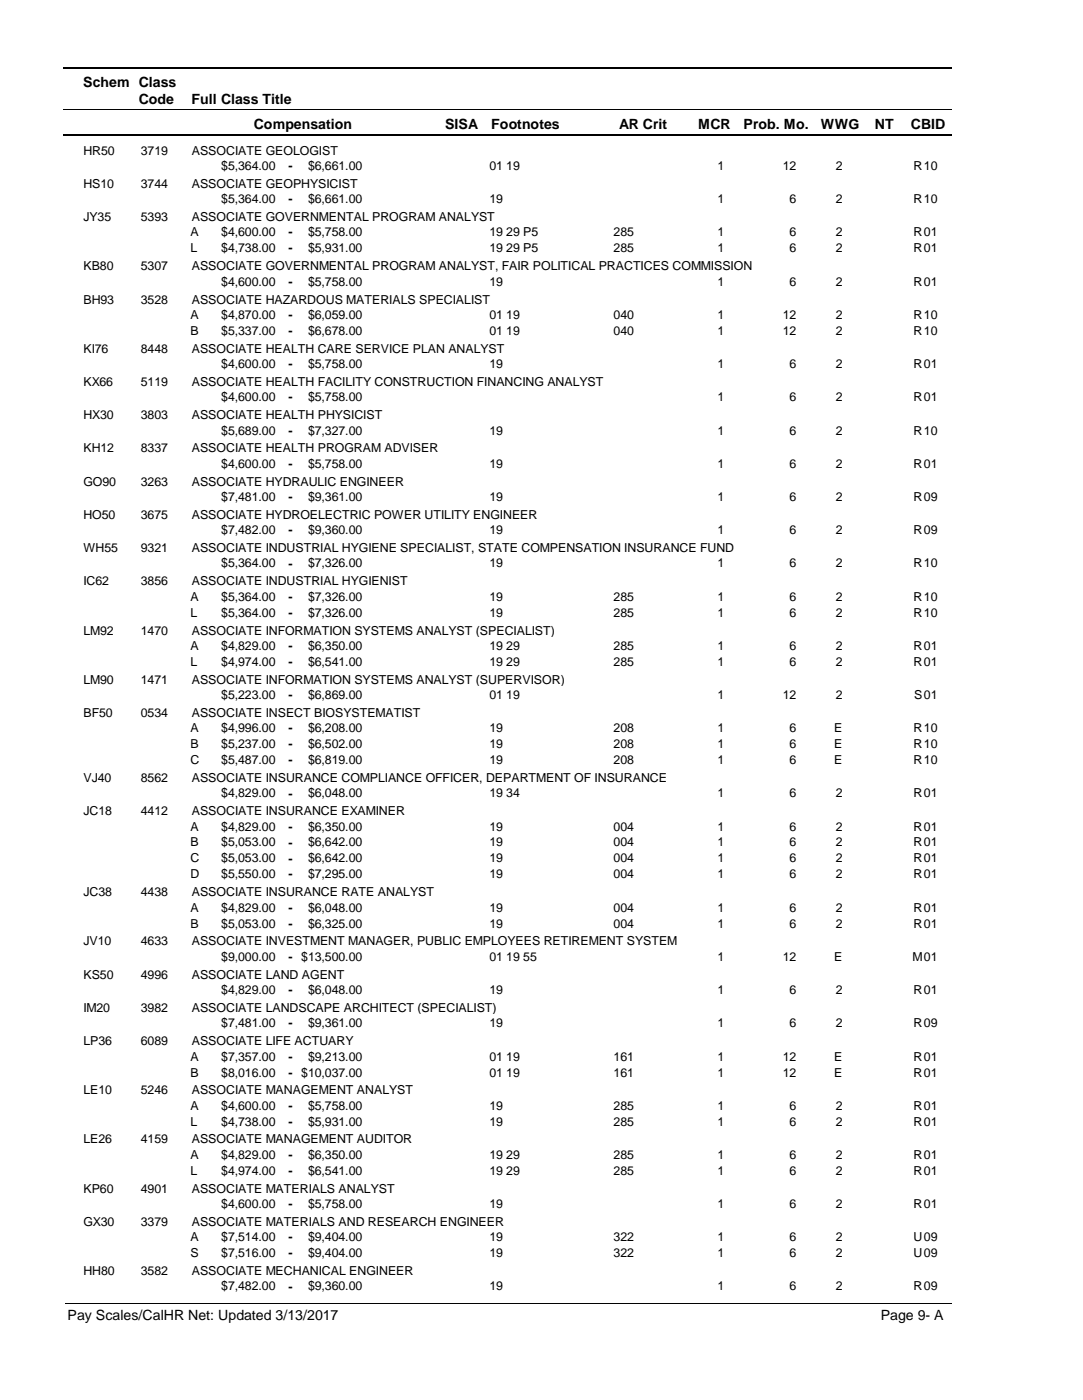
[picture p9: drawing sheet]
<svg xmlns="http://www.w3.org/2000/svg" width="216mm" height="279mm" viewBox="0 0 216 279" stroke-linecap="round" stroke-linejoin="round" font-family="sans-serif">
<defs><g id="words">
<g font-size="2.8">
<text x="16.6" y="17.3">Schem Class</text>
<text x="27.7" y="20.7">Code</text>
<text x="38.2" y="20.7">Full Class Title</text>
<text x="50.6" y="25.7">Compensation</text>
<text x="88.7" y="25.7">SISA</text>
<text x="98" y="25.7">Footnotes</text>
<text x="123.5" y="25.7">AR Crit</text>
<text x="139.2" y="25.7">MCR</text>
<text x="148.3" y="25.7">Prob. Mo.</text>
<text x="163.7" y="25.7">WWG</text>
<text x="174.5" y="25.7">NT</text>
<text x="181.6" y="25.7">CBID</text>
<text x="13.5" y="263.5">Pay Scales/CalHR Net: Updated 3/13/2017</text>
<text x="175.6" y="263.5">Page 9- A</text>
</g>
<g font-size="2.5">
<text x="16.6" y="30.8">HR50</text>
<text x="28.1" y="30.8">3719</text>
<text x="38.2" y="30.8">ASSOCIATE GEOLOGIST</text>
<text x="44.1" y="33.9">$5,364.00</text>
<text x="57.5" y="33.9">-</text>
<text x="61.4" y="33.9">$6,661.00</text>
<text x="97.6" y="33.9">01 19</text>
<text x="143.1" y="33.9">1</text>
<text x="156.1" y="33.9">12</text>
<text x="166.6" y="33.9">2</text>
<text x="182.2" y="33.9">R</text>
<text x="184.2" y="33.9">10</text>
<text x="16.6" y="37.5">HS10</text>
<text x="28.1" y="37.5">3744</text>
<text x="38.2" y="37.5">ASSOCIATE GEOPHYSICIST</text>
<text x="44.1" y="40.6">$5,364.00</text>
<text x="57.5" y="40.6">-</text>
<text x="61.4" y="40.6">$6,661.00</text>
<text x="97.6" y="40.6">19</text>
<text x="143.1" y="40.6">1</text>
<text x="157.5" y="40.6">6</text>
<text x="166.6" y="40.6">2</text>
<text x="182.2" y="40.6">R</text>
<text x="184.2" y="40.6">10</text>
<text x="16.6" y="44.1">JY35</text>
<text x="28.1" y="44.1">5393</text>
<text x="38" y="47.2">A</text>
<text x="38.2" y="44.1">ASSOCIATE GOVERNMENTAL PROGRAM ANALYST</text>
<text x="44.1" y="47.2">$4,600.00</text>
<text x="57.5" y="47.2">-</text>
<text x="61.4" y="47.2">$5,758.00</text>
<text x="97.6" y="47.2">19 29 P5</text>
<text x="122.4" y="47.2">285</text>
<text x="143.1" y="47.2">1</text>
<text x="157.5" y="47.2">6</text>
<text x="166.6" y="47.2">2</text>
<text x="182.2" y="47.2">R</text>
<text x="184.2" y="47.2">01</text>
<text x="16.6" y="53.9">KB80</text>
<text x="28.1" y="53.9">5307</text>
<text x="38" y="50.3">L</text>
<text x="38.2" y="53.9">ASSOCIATE GOVERNMENTAL PROGRAM ANALYST, FAIR POLITICAL PRACTICES COMMISSION</text>
<text x="44.1" y="50.3">$4,738.00</text>
<text x="57.5" y="50.4">-</text>
<text x="61.4" y="50.3">$5,931.00</text>
<text x="97.6" y="50.3">19 29 P5</text>
<text x="122.4" y="50.3">285</text>
<text x="143.1" y="50.3">1</text>
<text x="157.5" y="50.3">6</text>
<text x="166.6" y="50.3">2</text>
<text x="182.2" y="50.3">R</text>
<text x="184.2" y="50.3">01</text>
<text x="44.1" y="57">$4,600.00</text>
<text x="57.5" y="57">-</text>
<text x="61.4" y="57">$5,758.00</text>
<text x="97.6" y="57">19</text>
<text x="143.1" y="57">1</text>
<text x="157.5" y="57">6</text>
<text x="166.6" y="57">2</text>
<text x="182.2" y="57">R</text>
<text x="184.2" y="57">01</text>
<text x="16.6" y="60.6">BH93</text>
<text x="28.1" y="60.6">3528</text>
<text x="38" y="63.6">A</text>
<text x="38.2" y="60.6">ASSOCIATE HAZARDOUS MATERIALS SPECIALIST</text>
<text x="44.1" y="63.6">$4,870.00</text>
<text x="57.5" y="63.7">-</text>
<text x="61.4" y="63.6">$6,059.00</text>
<text x="97.6" y="63.6">01 19</text>
<text x="122.4" y="63.6">040</text>
<text x="143.1" y="63.6">1</text>
<text x="156.1" y="63.6">12</text>
<text x="166.6" y="63.6">2</text>
<text x="182.2" y="63.6">R</text>
<text x="184.2" y="63.6">10</text>
<text x="16.6" y="70.4">KI76</text>
<text x="28.1" y="70.4">8448</text>
<text x="38" y="66.8">B</text>
<text x="38.2" y="70.4">ASSOCIATE HEALTH CARE SERVICE PLAN ANALYST</text>
<text x="44.1" y="66.8">$5,337.00</text>
<text x="57.5" y="66.9">-</text>
<text x="61.4" y="66.8">$6,678.00</text>
<text x="97.6" y="66.8">01 19</text>
<text x="122.4" y="66.8">040</text>
<text x="143.1" y="66.8">1</text>
<text x="156.1" y="66.8">12</text>
<text x="166.6" y="66.8">2</text>
<text x="182.2" y="66.8">R</text>
<text x="184.2" y="66.8">10</text>
<text x="16.6" y="77">KX66</text>
<text x="28.1" y="77">5119</text>
<text x="38.2" y="77">ASSOCIATE HEALTH FACILITY CONSTRUCTION FINANCING ANALYST</text>
<text x="44.1" y="73.4">$4,600.00</text>
<text x="57.5" y="73.5">-</text>
<text x="61.4" y="73.4">$5,758.00</text>
<text x="97.6" y="73.4">19</text>
<text x="143.1" y="73.4">1</text>
<text x="157.5" y="73.4">6</text>
<text x="166.6" y="73.4">2</text>
<text x="182.2" y="73.4">R</text>
<text x="184.2" y="73.4">01</text>
<text x="16.6" y="83.7">HX30</text>
<text x="28.1" y="83.7">3803</text>
<text x="38.2" y="83.7">ASSOCIATE HEALTH PHYSICIST</text>
<text x="44.1" y="80.1">$4,600.00</text>
<text x="57.5" y="80.1">-</text>
<text x="61.4" y="80.1">$5,758.00</text>
<text x="143.1" y="80.1">1</text>
<text x="157.5" y="80.1">6</text>
<text x="166.6" y="80.1">2</text>
<text x="182.2" y="80.1">R</text>
<text x="184.2" y="80.1">01</text>
<text x="44.1" y="86.7">$5,689.00</text>
<text x="57.5" y="86.8">-</text>
<text x="61.4" y="86.7">$7,327.00</text>
<text x="97.6" y="86.7">19</text>
<text x="143.1" y="86.7">1</text>
<text x="157.5" y="86.7">6</text>
<text x="166.6" y="86.7">2</text>
<text x="182.2" y="86.7">R</text>
<text x="184.2" y="86.7">10</text>
<text x="16.6" y="90.3">KH12</text>
<text x="28.1" y="90.3">8337</text>
<text x="38.2" y="90.3">ASSOCIATE HEALTH PROGRAM ADVISER</text>
<text x="44.1" y="93.3">$4,600.00</text>
<text x="57.5" y="93.4">-</text>
<text x="61.4" y="93.3">$5,758.00</text>
<text x="97.6" y="93.3">19</text>
<text x="143.1" y="93.3">1</text>
<text x="157.5" y="93.3">6</text>
<text x="166.6" y="93.3">2</text>
<text x="182.2" y="93.3">R</text>
<text x="184.2" y="93.3">01</text>
<text x="16.6" y="96.9">GO90</text>
<text x="28.1" y="96.9">3263</text>
<text x="38.2" y="96.9">ASSOCIATE HYDRAULIC ENGINEER</text>
<text x="44.1" y="100">$7,481.00</text>
<text x="57.5" y="100">-</text>
<text x="61.4" y="100">$9,361.00</text>
<text x="97.6" y="100">19</text>
<text x="143.1" y="100">1</text>
<text x="157.5" y="100">6</text>
<text x="166.6" y="100">2</text>
<text x="182.2" y="100">R</text>
<text x="184.2" y="100">09</text>
<text x="16.6" y="103.6">HO50</text>
<text x="28.1" y="103.6">3675</text>
<text x="38.2" y="103.6">ASSOCIATE HYDROELECTRIC POWER UTILITY ENGINEER</text>
<text x="44.1" y="106.6">$7,482.00</text>
<text x="57.5" y="106.7">-</text>
<text x="61.4" y="106.6">$9,360.00</text>
<text x="97.6" y="106.6">19</text>
<text x="143.1" y="106.6">1</text>
<text x="157.5" y="106.6">6</text>
<text x="166.6" y="106.6">2</text>
<text x="182.2" y="106.6">R</text>
<text x="184.2" y="106.6">09</text>
<text x="16.6" y="110.2">WH55</text>
<text x="28.1" y="110.2">9321</text>
<text x="38.2" y="110.2">ASSOCIATE INDUSTRIAL HYGIENE SPECIALIST, STATE COMPENSATION INSURANCE FUND</text>
<text x="44.1" y="113.2">$5,364.00</text>
<text x="57.5" y="113.3">-</text>
<text x="61.4" y="113.2">$7,326.00</text>
<text x="97.6" y="113.2">19</text>
<text x="143.1" y="113.2">1</text>
<text x="157.5" y="113.2">6</text>
<text x="166.6" y="113.2">2</text>
<text x="182.2" y="113.2">R</text>
<text x="184.2" y="113.2">10</text>
<text x="16.6" y="116.8">IC62</text>
<text x="28.1" y="116.8">3856</text>
<text x="38" y="119.9">A</text>
<text x="38.2" y="116.8">ASSOCIATE INDUSTRIAL HYGIENIST</text>
<text x="44.1" y="119.9">$5,364.00</text>
<text x="57.5" y="119.9">-</text>
<text x="61.4" y="119.9">$7,326.00</text>
<text x="97.6" y="119.9">19</text>
<text x="122.4" y="119.9">285</text>
<text x="143.1" y="119.9">1</text>
<text x="157.5" y="119.9">6</text>
<text x="166.6" y="119.9">2</text>
<text x="182.2" y="119.9">R</text>
<text x="184.2" y="119.9">10</text>
<text x="38" y="123.1">L</text>
<text x="44.1" y="123.1">$5,364.00</text>
<text x="57.5" y="123.1">-</text>
<text x="61.4" y="123.1">$7,326.00</text>
<text x="97.6" y="123.1">19</text>
<text x="122.4" y="123.1">285</text>
<text x="143.1" y="123.1">1</text>
<text x="157.5" y="123.1">6</text>
<text x="166.6" y="123.1">2</text>
<text x="182.2" y="123.1">R</text>
<text x="184.2" y="123.1">10</text>
<text x="16.6" y="126.7">LM92</text>
<text x="28.1" y="126.7">1470</text>
<text x="38" y="129.7">A</text>
<text x="38.2" y="126.7">ASSOCIATE INFORMATION SYSTEMS ANALYST (SPECIALIST)</text>
<text x="44.1" y="129.7">$4,829.00</text>
<text x="57.5" y="129.8">-</text>
<text x="61.4" y="129.7">$6,350.00</text>
<text x="97.6" y="129.7">19 29</text>
<text x="122.4" y="129.7">285</text>
<text x="143.1" y="129.7">1</text>
<text x="157.5" y="129.7">6</text>
<text x="166.6" y="129.7">2</text>
<text x="182.2" y="129.7">R</text>
<text x="184.2" y="129.7">01</text>
<text x="16.6" y="136.5">LM90</text>
<text x="28.1" y="136.5">1471</text>
<text x="38" y="132.9">L</text>
<text x="38.2" y="136.5">ASSOCIATE INFORMATION SYSTEMS ANALYST (SUPERVISOR)</text>
<text x="44.1" y="132.9">$4,974.00</text>
<text x="57.5" y="132.9">-</text>
<text x="61.4" y="132.9">$6,541.00</text>
<text x="97.6" y="132.9">19 29</text>
<text x="122.4" y="132.9">285</text>
<text x="143.1" y="132.9">1</text>
<text x="157.5" y="132.9">6</text>
<text x="166.6" y="132.9">2</text>
<text x="182.2" y="132.9">R</text>
<text x="184.2" y="132.9">01</text>
<text x="16.6" y="143.1">BF50</text>
<text x="28.1" y="143.1">0534</text>
<text x="38.2" y="143.1">ASSOCIATE INSECT BIOSYSTEMATIST</text>
<text x="44.1" y="139.5">$5,223.00</text>
<text x="57.5" y="139.5">-</text>
<text x="61.4" y="139.5">$6,869.00</text>
<text x="97.6" y="139.5">01 19</text>
<text x="143.1" y="139.5">1</text>
<text x="156.1" y="139.5">12</text>
<text x="166.6" y="139.5">2</text>
<text x="182.3" y="139.5">S</text>
<text x="184.2" y="139.5">01</text>
<text x="38" y="146.2">A</text>
<text x="38" y="149.3">B</text>
<text x="44.1" y="146.2">$4,996.00</text>
<text x="44.1" y="149.3">$5,237.00</text>
<text x="57.5" y="146.2">-</text>
<text x="57.5" y="149.4">-</text>
<text x="61.4" y="146.2">$6,208.00</text>
<text x="61.4" y="149.3">$6,502.00</text>
<text x="97.6" y="146.2">19</text>
<text x="97.6" y="149.3">19</text>
<text x="122.4" y="146.2">208</text>
<text x="122.4" y="149.3">208</text>
<text x="143.1" y="146.2">1</text>
<text x="143.1" y="149.3">1</text>
<text x="157.5" y="146.2">6</text>
<text x="157.5" y="149.3">6</text>
<text x="166.3" y="146.2">E</text>
<text x="166.3" y="149.3">E</text>
<text x="182.2" y="146.2">R</text>
<text x="182.2" y="149.3">R</text>
<text x="184.2" y="146.2">10</text>
<text x="184.2" y="149.3">10</text>
<text x="38" y="152.5">C</text>
<text x="44.1" y="152.5">$5,487.00</text>
<text x="57.5" y="152.5">-</text>
<text x="61.4" y="152.5">$6,819.00</text>
<text x="97.6" y="152.5">19</text>
<text x="122.4" y="152.5">208</text>
<text x="143.1" y="152.5">1</text>
<text x="157.5" y="152.5">6</text>
<text x="166.3" y="152.5">E</text>
<text x="182.2" y="152.5">R</text>
<text x="184.2" y="152.5">10</text>
<text x="16.6" y="156.1">VJ40</text>
<text x="28.1" y="156.1">8562</text>
<text x="38.2" y="156.1">ASSOCIATE INSURANCE COMPLIANCE OFFICER, DEPARTMENT OF INSURANCE</text>
<text x="44.1" y="159.2">$4,829.00</text>
<text x="57.5" y="159.2">-</text>
<text x="61.4" y="159.2">$6,048.00</text>
<text x="97.6" y="159.2">19 34</text>
<text x="143.1" y="159.2">1</text>
<text x="157.5" y="159.2">6</text>
<text x="166.6" y="159.2">2</text>
<text x="182.2" y="159.2">R</text>
<text x="184.2" y="159.2">01</text>
<text x="16.6" y="162.7">JC18</text>
<text x="28.1" y="162.7">4412</text>
<text x="38" y="165.8">A</text>
<text x="38.2" y="162.7">ASSOCIATE INSURANCE EXAMINER</text>
<text x="44.1" y="165.8">$4,829.00</text>
<text x="57.5" y="165.8">-</text>
<text x="61.4" y="165.8">$6,350.00</text>
<text x="97.6" y="165.8">19</text>
<text x="122.4" y="165.8">004</text>
<text x="143.1" y="165.8">1</text>
<text x="157.5" y="165.8">6</text>
<text x="166.6" y="165.8">2</text>
<text x="182.2" y="165.8">R</text>
<text x="184.2" y="165.8">01</text>
<text x="38" y="168.9">B</text>
<text x="38" y="172.1">C</text>
<text x="44.1" y="168.9">$5,053.00</text>
<text x="44.1" y="172.1">$5,053.00</text>
<text x="57.5" y="169">-</text>
<text x="57.5" y="172.2">-</text>
<text x="61.4" y="168.9">$6,642.00</text>
<text x="61.4" y="172.1">$6,642.00</text>
<text x="97.6" y="168.9">19</text>
<text x="97.6" y="172.1">19</text>
<text x="122.4" y="168.9">004</text>
<text x="122.4" y="172.1">004</text>
<text x="143.1" y="168.9">1</text>
<text x="143.1" y="172.1">1</text>
<text x="157.5" y="168.9">6</text>
<text x="157.5" y="172.1">6</text>
<text x="166.6" y="168.9">2</text>
<text x="166.6" y="172.1">2</text>
<text x="182.2" y="168.9">R</text>
<text x="182.2" y="172.1">R</text>
<text x="184.2" y="168.9">01</text>
<text x="184.2" y="172.1">01</text>
<text x="16.6" y="178.9">JC38</text>
<text x="28.1" y="178.9">4438</text>
<text x="38" y="175.3">D</text>
<text x="38.2" y="178.9">ASSOCIATE INSURANCE RATE ANALYST</text>
<text x="44.1" y="175.3">$5,550.00</text>
<text x="57.5" y="175.3">-</text>
<text x="61.4" y="175.3">$7,295.00</text>
<text x="97.6" y="175.3">19</text>
<text x="122.4" y="175.3">004</text>
<text x="143.1" y="175.3">1</text>
<text x="157.5" y="175.3">6</text>
<text x="166.6" y="175.3">2</text>
<text x="182.2" y="175.3">R</text>
<text x="184.2" y="175.3">01</text>
<text x="38" y="181.9">A</text>
<text x="38" y="185.1">B</text>
<text x="44.1" y="181.9">$4,829.00</text>
<text x="44.1" y="185.1">$5,053.00</text>
<text x="57.5" y="182">-</text>
<text x="57.5" y="185.2">-</text>
<text x="61.4" y="181.9">$6,048.00</text>
<text x="61.4" y="185.1">$6,325.00</text>
<text x="97.6" y="181.9">19</text>
<text x="97.6" y="185.1">19</text>
<text x="122.4" y="181.9">004</text>
<text x="122.4" y="185.1">004</text>
<text x="143.1" y="181.9">1</text>
<text x="143.1" y="185.1">1</text>
<text x="157.5" y="181.9">6</text>
<text x="157.5" y="185.1">6</text>
<text x="166.6" y="181.9">2</text>
<text x="166.6" y="185.1">2</text>
<text x="182.2" y="181.9">R</text>
<text x="182.2" y="185.1">R</text>
<text x="184.2" y="181.9">01</text>
<text x="184.2" y="185.1">01</text>
<text x="16.6" y="188.7">JV10</text>
<text x="28.1" y="188.7">4633</text>
<text x="38.2" y="188.7">ASSOCIATE INVESTMENT MANAGER, PUBLIC EMPLOYEES RETIREMENT SYSTEM</text>
<text x="44.1" y="191.8">$9,000.00</text>
<text x="57.5" y="191.8">-</text>
<text x="60.1" y="191.8">$13,500.00</text>
<text x="97.6" y="191.8">01 19 55</text>
<text x="143.1" y="191.8">1</text>
<text x="156.1" y="191.8">12</text>
<text x="166.3" y="191.8">E</text>
<text x="181.9" y="191.8">M</text>
<text x="184.2" y="191.8">01</text>
<text x="16.6" y="195.4">KS50</text>
<text x="28.1" y="195.4">4996</text>
<text x="38.2" y="195.4">ASSOCIATE LAND AGENT</text>
<text x="16.6" y="202">IM20</text>
<text x="28.1" y="202">3982</text>
<text x="38.2" y="202">ASSOCIATE LANDSCAPE ARCHITECT (SPECIALIST)</text>
<text x="44.1" y="198.4">$4,829.00</text>
<text x="57.5" y="198.4">-</text>
<text x="61.4" y="198.4">$6,048.00</text>
<text x="97.6" y="198.4">19</text>
<text x="143.1" y="198.4">1</text>
<text x="157.5" y="198.4">6</text>
<text x="166.6" y="198.4">2</text>
<text x="182.2" y="198.4">R</text>
<text x="184.2" y="198.4">01</text>
<text x="16.6" y="208.6">LP36</text>
<text x="28.1" y="208.6">6089</text>
<text x="38.2" y="208.6">ASSOCIATE LIFE ACTUARY</text>
<text x="44.1" y="205">$7,481.00</text>
<text x="57.5" y="205.1">-</text>
<text x="61.4" y="205">$9,361.00</text>
<text x="97.6" y="205">19</text>
<text x="143.1" y="205">1</text>
<text x="157.5" y="205">6</text>
<text x="166.6" y="205">2</text>
<text x="182.2" y="205">R</text>
<text x="184.2" y="205">09</text>
<text x="38" y="211.7">A</text>
<text x="38" y="214.9">B</text>
<text x="44.1" y="211.7">$7,357.00</text>
<text x="44.1" y="214.9">$8,016.00</text>
<text x="57.5" y="211.7">-</text>
<text x="57.5" y="214.9">-</text>
<text x="60.1" y="214.9">$10,037.00</text>
<text x="61.4" y="211.7">$9,213.00</text>
<text x="97.6" y="211.7">01 19</text>
<text x="97.6" y="214.9">01 19</text>
<text x="122.4" y="211.7">161</text>
<text x="122.4" y="214.9">161</text>
<text x="143.1" y="211.7">1</text>
<text x="143.1" y="214.9">1</text>
<text x="156.1" y="211.7">12</text>
<text x="156.1" y="214.9">12</text>
<text x="166.3" y="211.7">E</text>
<text x="166.3" y="214.9">E</text>
<text x="182.2" y="211.7">R</text>
<text x="182.2" y="214.9">R</text>
<text x="184.2" y="211.7">01</text>
<text x="184.2" y="214.9">01</text>
<text x="16.6" y="218.4">LE10</text>
<text x="28.1" y="218.4">5246</text>
<text x="38" y="221.5">A</text>
<text x="38.2" y="218.4">ASSOCIATE MANAGEMENT ANALYST</text>
<text x="44.1" y="221.5">$4,600.00</text>
<text x="57.5" y="221.5">-</text>
<text x="61.4" y="221.5">$5,758.00</text>
<text x="97.6" y="221.5">19</text>
<text x="122.4" y="221.5">285</text>
<text x="143.1" y="221.5">1</text>
<text x="157.5" y="221.5">6</text>
<text x="166.6" y="221.5">2</text>
<text x="182.2" y="221.5">R</text>
<text x="184.2" y="221.5">01</text>
<text x="38" y="224.6">L</text>
<text x="44.1" y="224.6">$4,738.00</text>
<text x="57.5" y="224.7">-</text>
<text x="61.4" y="224.6">$5,931.00</text>
<text x="97.6" y="224.6">19</text>
<text x="122.4" y="224.6">285</text>
<text x="143.1" y="224.6">1</text>
<text x="157.5" y="224.6">6</text>
<text x="166.6" y="224.6">2</text>
<text x="182.2" y="224.6">R</text>
<text x="184.2" y="224.6">01</text>
<text x="16.6" y="228.2">LE26</text>
<text x="28.1" y="228.2">4159</text>
<text x="38" y="231.3">A</text>
<text x="38.2" y="228.2">ASSOCIATE MANAGEMENT AUDITOR</text>
<text x="44.1" y="231.3">$4,829.00</text>
<text x="57.5" y="231.3">-</text>
<text x="61.4" y="231.3">$6,350.00</text>
<text x="97.6" y="231.3">19 29</text>
<text x="122.4" y="231.3">285</text>
<text x="143.1" y="231.3">1</text>
<text x="157.5" y="231.3">6</text>
<text x="166.6" y="231.3">2</text>
<text x="182.2" y="231.3">R</text>
<text x="184.2" y="231.3">01</text>
<text x="16.6" y="238.1">KP60</text>
<text x="28.1" y="238.1">4901</text>
<text x="38" y="234.5">L</text>
<text x="38.2" y="238.1">ASSOCIATE MATERIALS ANALYST</text>
<text x="44.1" y="234.5">$4,974.00</text>
<text x="57.5" y="234.5">-</text>
<text x="61.4" y="234.5">$6,541.00</text>
<text x="97.6" y="234.5">19 29</text>
<text x="122.4" y="234.5">285</text>
<text x="143.1" y="234.5">1</text>
<text x="157.5" y="234.5">6</text>
<text x="166.6" y="234.5">2</text>
<text x="182.2" y="234.5">R</text>
<text x="184.2" y="234.5">01</text>
<text x="16.6" y="244.7">GX30</text>
<text x="28.1" y="244.7">3379</text>
<text x="38.2" y="244.7">ASSOCIATE MATERIALS AND RESEARCH ENGINEER</text>
<text x="44.1" y="241.1">$4,600.00</text>
<text x="57.5" y="241.2">-</text>
<text x="61.4" y="241.1">$5,758.00</text>
<text x="97.6" y="241.1">19</text>
<text x="143.1" y="241.1">1</text>
<text x="157.5" y="241.1">6</text>
<text x="166.6" y="241.1">2</text>
<text x="182.2" y="241.1">R</text>
<text x="184.2" y="241.1">01</text>
<text x="38" y="247.7">A</text>
<text x="38" y="250.9">S</text>
<text x="44.1" y="247.7">$7,514.00</text>
<text x="44.1" y="250.9">$7,516.00</text>
<text x="57.5" y="247.8">-</text>
<text x="57.5" y="250.9">-</text>
<text x="61.4" y="247.7">$9,404.00</text>
<text x="61.4" y="250.9">$9,404.00</text>
<text x="97.6" y="247.7">19</text>
<text x="97.6" y="250.9">19</text>
<text x="122.4" y="247.7">322</text>
<text x="122.4" y="250.9">322</text>
<text x="143.1" y="247.7">1</text>
<text x="143.1" y="250.9">1</text>
<text x="157.5" y="247.7">6</text>
<text x="157.5" y="250.9">6</text>
<text x="166.6" y="247.7">2</text>
<text x="166.6" y="250.9">2</text>
<text x="182.2" y="247.7">U</text>
<text x="182.2" y="250.9">U</text>
<text x="184.2" y="247.7">09</text>
<text x="184.2" y="250.9">09</text>
<text x="16.6" y="254.5">HH80</text>
<text x="28.1" y="254.5">3582</text>
<text x="38.2" y="254.5">ASSOCIATE MECHANICAL ENGINEER</text>
<text x="44.1" y="257.6">$7,482.00</text>
<text x="57.5" y="257.6">-</text>
<text x="61.4" y="257.6">$9,360.00</text>
<text x="97.6" y="257.6">19</text>
<text x="143.1" y="257.6">1</text>
<text x="157.5" y="257.6">6</text>
<text x="166.6" y="257.6">2</text>
<text x="182.2" y="257.6">R</text>
<text x="184.2" y="257.6">09</text>
</g>
</g></defs>
<path d="M12.7 13.5h177.1" fill="none" stroke="#000" stroke-width=".36"/>
<path d="M12.7 21.9h177.1" fill="none" stroke="#000" stroke-width=".2"/>
<path d="M12.7 27h177.1" fill="none" stroke="#000" stroke-width=".35"/>
<g fill="#fff">
<path d="M40.4 31.3h16.2v3h-16.2z" fill-rule="evenodd"/>
<path d="M183.9 31.3h4.1v3h-4.1z" fill-rule="evenodd"/>
<path d="M40.4 37.9h16.2v3h-16.2z" fill-rule="evenodd"/>
<path d="M183.9 37.9h4.1v3h-4.1z" fill-rule="evenodd"/>
<path d="M40.4 44.6h16.2v2.9h-16.2z" fill-rule="evenodd"/>
<path d="M183.9 44.6h4.1v2.9h-4.1z" fill-rule="evenodd"/>
<path d="M40.4 47.7h16.2v3h-16.2z" fill-rule="evenodd"/>
<path d="M183.9 47.7h4.1v3h-4.1z" fill-rule="evenodd"/>
<path d="M40.4 54.4h16.2v3h-16.2z" fill-rule="evenodd"/>
<path d="M183.9 54.4h4.1v3h-4.1z" fill-rule="evenodd"/>
<path d="M40.4 61h16.2v3h-16.2z" fill-rule="evenodd"/>
<path d="M183.9 61h4.1v3h-4.1z" fill-rule="evenodd"/>
<path d="M40.4 64.2h16.2v3h-16.2z" fill-rule="evenodd"/>
<path d="M183.9 64.2h4.1v3h-4.1z" fill-rule="evenodd"/>
<path d="M40.4 70.8h16.2v3h-16.2z" fill-rule="evenodd"/>
<path d="M183.9 70.8h4.1v3h-4.1z" fill-rule="evenodd"/>
<path d="M40.4 77.5h16.2v2.9h-16.2z" fill-rule="evenodd"/>
<path d="M183.9 77.5h4.1v2.9h-4.1z" fill-rule="evenodd"/>
<path d="M40.4 84.1h16.2v3h-16.2z" fill-rule="evenodd"/>
<path d="M183.9 84.1h4.1v3h-4.1z" fill-rule="evenodd"/>
<path d="M40.4 90.7h16.2v3h-16.2z" fill-rule="evenodd"/>
<path d="M183.9 90.7h4.1v3h-4.1z" fill-rule="evenodd"/>
<path d="M40.4 97.4h16.2v3h-16.2z" fill-rule="evenodd"/>
<path d="M183.9 97.4h4.1v3h-4.1z" fill-rule="evenodd"/>
<path d="M40.4 104h16.2v3h-16.2z" fill-rule="evenodd"/>
<path d="M183.9 104h4.1v3h-4.1z" fill-rule="evenodd"/>
<path d="M40.4 110.6h16.2v3h-16.2z" fill-rule="evenodd"/>
<path d="M183.9 110.6h4.1v3h-4.1z" fill-rule="evenodd"/>
<path d="M40.4 117.3h16.2v3h-16.2z" fill-rule="evenodd"/>
<path d="M183.9 117.3h4.1v3h-4.1z" fill-rule="evenodd"/>
<path d="M40.4 120.5h16.2v2.9h-16.2z" fill-rule="evenodd"/>
<path d="M183.9 120.5h4.1v2.9h-4.1z" fill-rule="evenodd"/>
<path d="M40.4 127.1h16.2v3h-16.2z" fill-rule="evenodd"/>
<path d="M183.9 127.1h4.1v3h-4.1z" fill-rule="evenodd"/>
<path d="M40.4 130.3h16.2v3h-16.2z" fill-rule="evenodd"/>
<path d="M183.9 130.3h4.1v3h-4.1z" fill-rule="evenodd"/>
<path d="M40.4 136.9h16.2v3h-16.2z" fill-rule="evenodd"/>
<path d="M183.9 136.9h4.1v3h-4.1z" fill-rule="evenodd"/>
<path d="M40.4 143.5h16.2v3h-16.2z" fill-rule="evenodd"/>
<path d="M183.9 143.5h4.1v3h-4.1z" fill-rule="evenodd"/>
<path d="M40.4 146.7h16.2v3h-16.2z" fill-rule="evenodd"/>
<path d="M183.9 146.7h4.1v3h-4.1z" fill-rule="evenodd"/>
<path d="M40.4 149.9h16.2v3h-16.2z" fill-rule="evenodd"/>
<path d="M183.9 149.9h4.1v3h-4.1z" fill-rule="evenodd"/>
<path d="M40.4 156.5h16.2v3h-16.2z" fill-rule="evenodd"/>
<path d="M183.9 156.5h4.1v3h-4.1z" fill-rule="evenodd"/>
<path d="M40.4 163.2h16.2v2.9h-16.2z" fill-rule="evenodd"/>
<path d="M183.9 163.2h4.1v2.9h-4.1z" fill-rule="evenodd"/>
<path d="M40.4 166.3h16.2v3h-16.2z" fill-rule="evenodd"/>
<path d="M183.9 166.3h4.1v3h-4.1z" fill-rule="evenodd"/>
<path d="M40.4 169.5h16.2v3h-16.2z" fill-rule="evenodd"/>
<path d="M183.9 169.5h4.1v3h-4.1z" fill-rule="evenodd"/>
<path d="M40.4 172.7h16.2v3h-16.2z" fill-rule="evenodd"/>
<path d="M183.9 172.7h4.1v3h-4.1z" fill-rule="evenodd"/>
<path d="M40.4 179.3h16.2v3h-16.2z" fill-rule="evenodd"/>
<path d="M183.9 179.3h4.1v3h-4.1z" fill-rule="evenodd"/>
<path d="M40.4 182.5h16.2v3h-16.2z" fill-rule="evenodd"/>
<path d="M183.9 182.5h4.1v3h-4.1z" fill-rule="evenodd"/>
<path d="M40.4 189.2h16.2v2.9h-16.2z" fill-rule="evenodd"/>
<path d="M183.9 189.2h4.1v2.9h-4.1z" fill-rule="evenodd"/>
<path d="M40.4 195.8h16.2v3h-16.2z" fill-rule="evenodd"/>
<path d="M183.9 195.8h4.1v3h-4.1z" fill-rule="evenodd"/>
<path d="M40.4 202.4h16.2v3h-16.2z" fill-rule="evenodd"/>
<path d="M183.9 202.4h4.1v3h-4.1z" fill-rule="evenodd"/>
<path d="M40.4 209.1h16.2v3h-16.2z" fill-rule="evenodd"/>
<path d="M183.9 209.1h4.1v3h-4.1z" fill-rule="evenodd"/>
<path d="M40.4 212.3h16.2v2.9h-16.2z" fill-rule="evenodd"/>
<path d="M183.9 212.3h4.1v2.9h-4.1z" fill-rule="evenodd"/>
<path d="M40.4 218.9h16.2v2.9h-16.2z" fill-rule="evenodd"/>
<path d="M183.9 218.9h4.1v2.9h-4.1z" fill-rule="evenodd"/>
<path d="M40.4 222h16.2v3h-16.2z" fill-rule="evenodd"/>
<path d="M183.9 222h4.1v3h-4.1z" fill-rule="evenodd"/>
<path d="M40.4 228.7h16.2v3h-16.2z" fill-rule="evenodd"/>
<path d="M183.9 228.7h4.1v3h-4.1z" fill-rule="evenodd"/>
<path d="M40.4 231.9h16.2v2.9h-16.2z" fill-rule="evenodd"/>
<path d="M183.9 231.9h4.1v2.9h-4.1z" fill-rule="evenodd"/>
<path d="M40.4 238.5h16.2v3h-16.2z" fill-rule="evenodd"/>
<path d="M183.9 238.5h4.1v3h-4.1z" fill-rule="evenodd"/>
<path d="M40.4 245.1h16.2v3h-16.2z" fill-rule="evenodd"/>
<path d="M183.9 245.1h4.1v3h-4.1z" fill-rule="evenodd"/>
<path d="M40.4 248.3h16.2v3h-16.2z" fill-rule="evenodd"/>
<path d="M183.9 248.3h4.1v3h-4.1z" fill-rule="evenodd"/>
<path d="M40.4 254.9h16.2v3h-16.2z" fill-rule="evenodd"/>
<path d="M183.9 254.9h4.1v3h-4.1z" fill-rule="evenodd"/>
</g>
<path d="M13.1 260.1h176.7" fill="none" stroke="#000" stroke-width=".2"/>
<use href="#words"/>
</svg>
